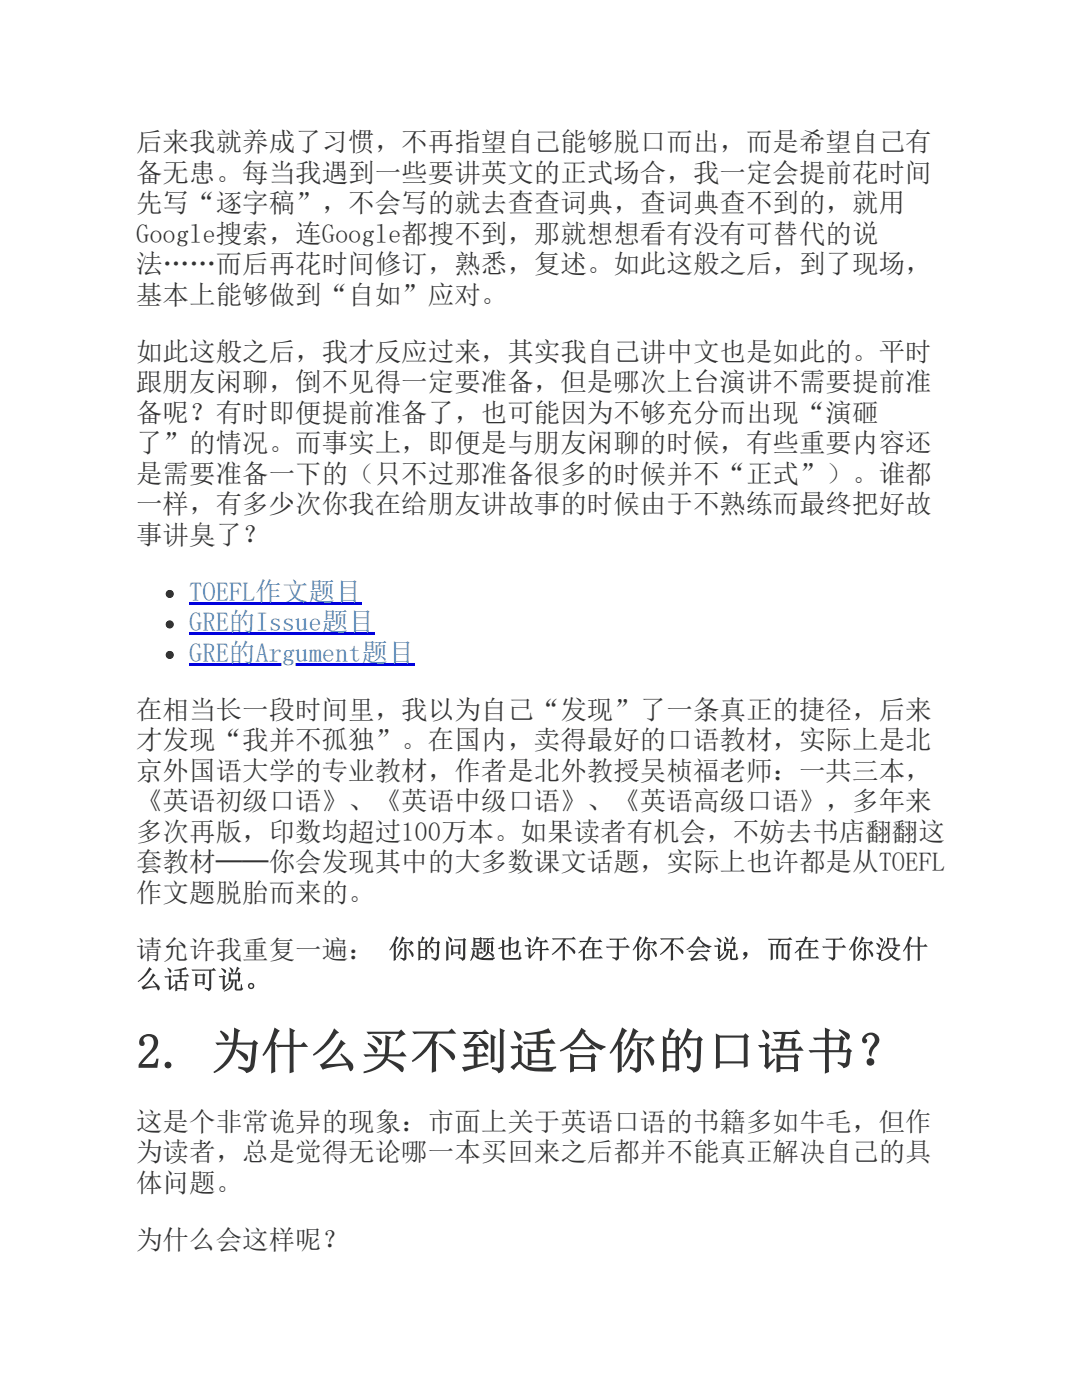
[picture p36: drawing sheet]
<svg xmlns="http://www.w3.org/2000/svg" width="216mm" height="279mm" viewBox="0 0 216 279" stroke-linecap="round" stroke-linejoin="round" font-family="sans-serif">
<defs><g id="words">
<text font-size="9.7" fill="#333" x="27.2" y="213.3">2. 为什么买不到适合你的口语书？</text>
<g font-size="5.3" fill="#333">
<text x="27.2" y="30.2">后来我就养成了习惯，不再指望自己能够脱口而出，而是希望自己有</text>
<text x="27.2" y="36.2">备无患。每当我遇到一些要讲英文的正式场合，我一定会提前花时间</text>
<text x="27.2" y="42.3">先写“逐字稿”，不会写的就去查查词典，查词典查不到的，就用</text>
<text x="27.2" y="48.4">Google搜索，连Google都搜不到，那就想想看有没有可替代的说</text>
<text x="27.2" y="54.5">法……而后再花时间修订，熟悉，复述。如此这般之后，到了现场，</text>
<text x="27.2" y="60.6">基本上能够做到“自如”应对。</text>
<text x="27.2" y="72">如此这般之后，我才反应过来，其实我自己讲中文也是如此的。平时</text>
<text x="27.2" y="78.1">跟朋友闲聊，倒不见得一定要准备，但是哪次上台演讲不需要提前准</text>
<text x="27.2" y="84.1">备呢？有时即便提前准备了，也可能因为不够充分而出现“演砸</text>
<text x="27.2" y="90.2">了”的情况。而事实上，即便是与朋友闲聊的时候，有些重要内容还</text>
<text x="27.2" y="96.3">是需要准备一下的（只不过那准备很多的时候并不“正式”）。谁都</text>
<text x="27.2" y="102.4">一样，有多少次你我在给朋友讲故事的时候由于不熟练而最终把好故</text>
<text x="27.2" y="108.5">事讲臭了？</text>
<text x="27.2" y="143.4">在相当长一段时间里，我以为自己“发现”了一条真正的捷径，后来</text>
<text x="27.2" y="149.5">才发现“我并不孤独”。在国内，卖得最好的口语教材，实际上是北</text>
<text x="27.2" y="155.6">京外国语大学的专业教材，作者是北外教授吴桢福老师：一共三本，</text>
<text x="27.2" y="161.7">《英语初级口语》、《英语中级口语》、《英语高级口语》，多年来</text>
<text x="27.2" y="167.7">多次再版，印数均超过100万本。如果读者有机会，不妨去书店翻翻这</text>
<text x="27.2" y="173.8">套教材──你会发现其中的大多数课文话题，实际上也许都是从TOEFL</text>
<text x="27.2" y="179.9">作文题脱胎而来的。</text>
<text x="27.2" y="191.3">请允许我重复一遍： 你的问题也许不在于你不会说，而在于你没什</text>
<text x="27.2" y="197.4">么话可说。</text>
<text x="27.2" y="225.7">这是个非常诡异的现象：市面上关于英语口语的书籍多如牛毛，但作</text>
<text x="27.2" y="231.8">为读者，总是觉得无论哪一本买回来之后都并不能真正解决自己的具</text>
<text x="27.2" y="237.9">体问题。</text>
<text x="27.2" y="249.2">为什么会这样呢？</text>
</g>
<g font-size="5.3" fill="#4183c4">
<text x="37.7" y="119.9">TOEFL作文题目</text>
<text x="37.7" y="125.9">GRE的Issue题目</text>
<text x="37.7" y="132">GRE的Argument题目</text>
</g>
</g></defs>
<circle cx="33.9" cy="118.5" r=".79" fill="#000"/>
<path d="M37.7 120.1h34.4v.6h-34.4z" fill="#00e"/>
<circle cx="33.9" cy="124.6" r=".79" fill="#000"/>
<path d="M37.7 126.2h37.1v.5h-37.1z" fill="#00e"/>
<circle cx="33.9" cy="130.7" r=".79" fill="#000"/>
<path d="M37.7 132.3h45v.5h-45z" fill="#00e"/>
<use href="#words"/>
</svg>
